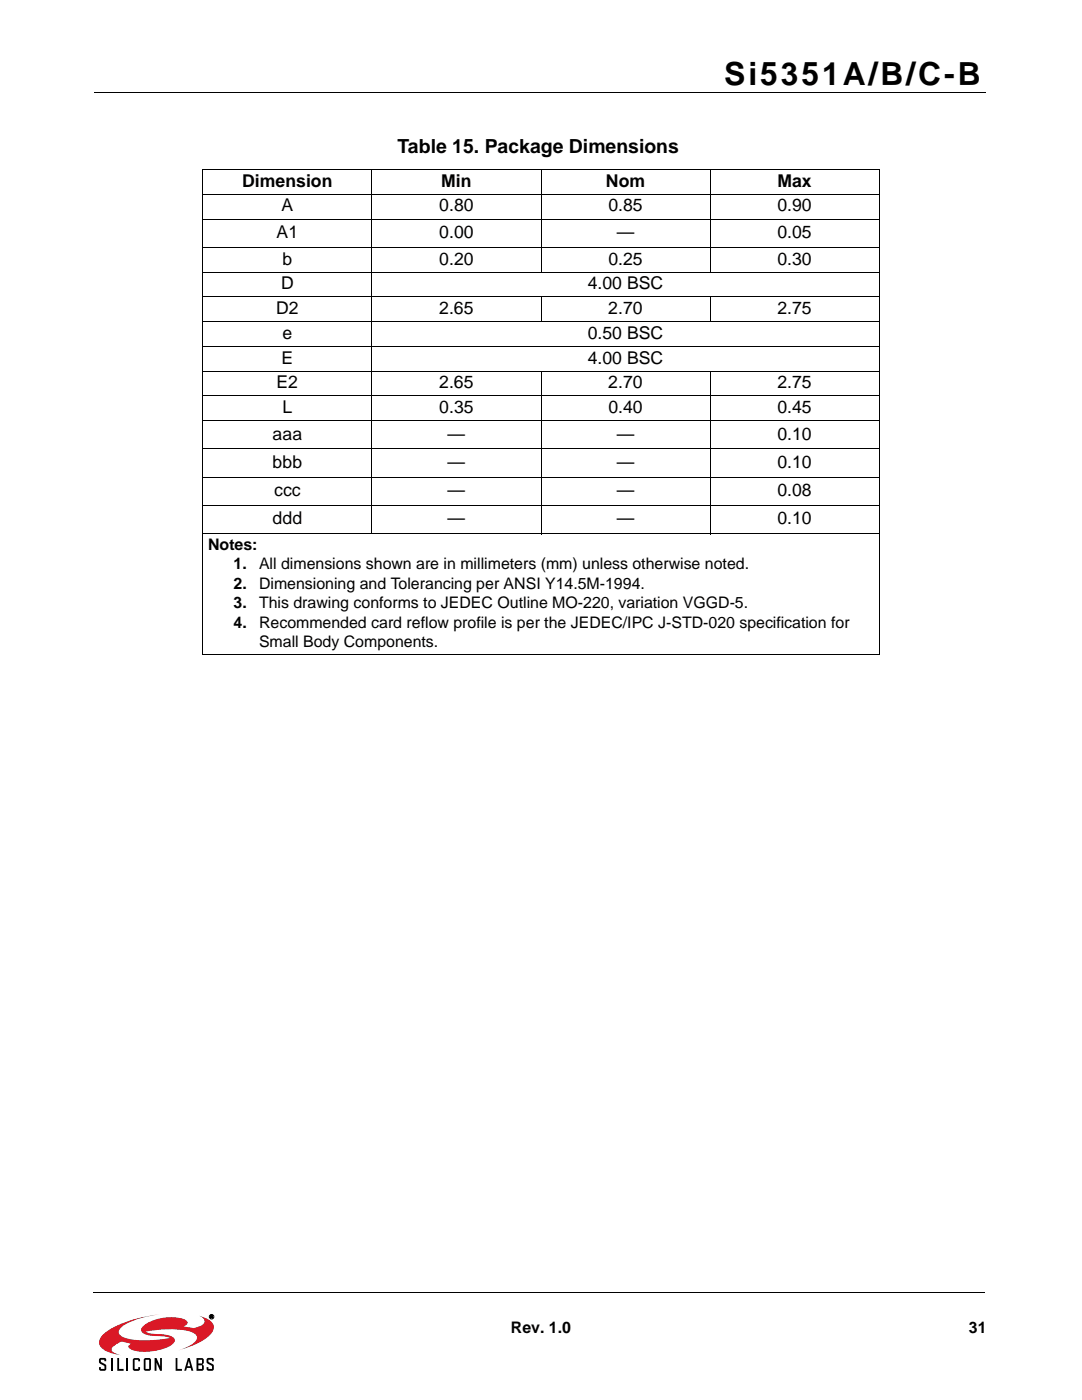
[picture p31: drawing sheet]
<svg xmlns="http://www.w3.org/2000/svg" width="216mm" height="279mm" viewBox="0 0 216 279" stroke-linecap="round" stroke-linejoin="round" font-family="sans-serif">
<defs><g id="words">
<text font-size="6.3" x="144.5" y="16.9">Si5351A/B/C-B</text>
<text font-size="3.9" x="79.3" y="30.5">Table 15. Package Dimensions</text>
<g font-size="3.5">
<text x="48.3" y="37.3">Dimension</text>
<text x="88.1" y="37.3">Min</text>
<text x="120.9" y="37.3">Nom</text>
<text x="155.1" y="37.3">Max</text>
<text x="55.2" y="47.5">A1</text>
<text x="56.2" y="42.2">A</text>
<text x="87.7" y="42.2">0.80</text>
<text x="87.7" y="47.5">0.00</text>
<text x="121.4" y="42.2">0.85</text>
<text x="123.1" y="47.5">—</text>
<text x="155.1" y="42.2">0.90</text>
<text x="155.1" y="47.5">0.05</text>
<text x="56.4" y="52.8">b</text>
<text x="87.7" y="52.8">0.20</text>
<text x="121.4" y="52.8">0.25</text>
<text x="155.1" y="52.8">0.30</text>
<text x="56.1" y="57.7">D</text>
<text x="117.3" y="57.7">4.00 BSC</text>
<text x="55.1" y="62.7">D2</text>
<text x="87.6" y="62.7">2.65</text>
<text x="121.4" y="62.7">2.70</text>
<text x="155.1" y="62.7">2.75</text>
<text x="56.4" y="67.6">e</text>
<text x="117.3" y="67.6">0.50 BSC</text>
<text x="55.2" y="77.5">E2</text>
<text x="56.2" y="72.6">E</text>
<text x="87.6" y="77.5">2.65</text>
<text x="117.3" y="72.6">4.00 BSC</text>
<text x="121.4" y="77.5">2.70</text>
<text x="155.1" y="77.5">2.75</text>
<text x="56.4" y="82.4">L</text>
<text x="87.7" y="82.4">0.35</text>
<text x="121.4" y="82.4">0.40</text>
<text x="155.1" y="82.4">0.45</text>
<text x="54.4" y="87.7">aaa</text>
<text x="89.3" y="87.7">—</text>
<text x="123.1" y="87.7">—</text>
<text x="155.1" y="87.7">0.10</text>
<text x="54.4" y="93.4">bbb</text>
<text x="89.3" y="93.4">—</text>
<text x="123.1" y="93.4">—</text>
<text x="155.1" y="93.4">0.10</text>
<text x="54.7" y="99">ccc</text>
<text x="89.3" y="99">—</text>
<text x="123.1" y="99">—</text>
<text x="155.1" y="99">0.08</text>
<text x="54.4" y="104.6">ddd</text>
<text x="89.3" y="104.6">—</text>
<text x="123.1" y="104.6">—</text>
<text x="155.1" y="104.6">0.10</text>
</g>
<g font-size="3.2">
<text x="41.5" y="109.7">Notes:</text>
<text x="46.6" y="113.6">1.</text>
<text x="51.7" y="113.6">All dimensions shown are in millimeters (mm) unless otherwise noted.</text>
<text x="46.6" y="117.5">2.</text>
<text x="51.7" y="117.5">Dimensioning and Tolerancing per ANSI Y14.5M-1994.</text>
<text x="46.6" y="121.3">3.</text>
<text x="46.6" y="125.2">4.</text>
<text x="51.7" y="121.3">This drawing conforms to JEDEC Outline MO-220, variation VGGD-5.</text>
<text x="51.7" y="125.2">Recommended card reflow profile is per the JEDEC/IPC J-STD-020 specification for</text>
<text x="51.7" y="129.1">Small Body Components.</text>
<text x="102" y="266">Rev. 1.0</text>
<text x="193.3" y="266">31</text>
</g>
</g></defs>
<path d="M20.7 266.2a21.4 21.4 0 0 1 9.7-3.7l1.5-.2a16.9 16.9 0 0 0-7.6 2.5 1.05 1.05 0 0 0-.6 1 1.05 1.05 0 0 0 .7 1 17 17 0 0 0 9 .3l.5-.1a11.4 11.4 0 0 0-3.8-.4l-.4-.1a1.42 1.42 0 0 1-1.5-1.1 2.83 2.83 0 0 1 1.8-1.7 9.2 9.2 0 0 1 7.1-.3 .66 .66 0 0 1 .3 .8 .66 .66 0 0 1-.7 .5h-.1a4.3 4.3 0 0 0 3.4-.1 .97 .97 0 0 0 .8-.9 .97 .97 0 0 0-.7-1l-.4-.1 .6 .1a2.73 2.73 0 0 1 2.4 2.4 5.5 5.5 0 0 1-3.4 3l-3.7 1.4a6.3 6.3 0 0 0 3.7-2.3 1.39 1.39 0 0 0-1.4-1.5 21.1 21.1 0 0 0-8.9 .1l1.1 .3a10.3 10.3 0 0 1 4.4 .8 .81 .81 0 0 1-.1 1.4 10.1 10.1 0 0 1-8.3 1l-.5-.6 .5-.5-1.9-.5-.6 .4a1.81 1.81 0 0 0-1.3 1.3l.6 .6 1.2 .5-1.6-.3a3.4 3.4 0 0 1-2.7-2 2.19 2.19 0 0 1 .9-2z" fill="#da1826"/>
<g fill="none" stroke="#000" stroke-width=".2">
<path d="M18.8 18.4h177.8M40.4 33.9h135.1M40.4 38.8h135.1M40.5 34v96.4M74.2 33.8v72.8M107.9 33.8v20.6M141.7 33.8v20.6M175.4 34v96.4M40.4 43.7h135.1M40.4 49.4h135.1M40.4 54.3h135.1M40.4 59.3h135.1"/>
<path d="M107.9 59.2v5.1M141.7 59.2v5.1M40.4 64.2h135.1M40.4 69.2h135.1M40.4 74.1h135.1M40.4 79h135.1M107.9 74v32.6M141.7 74v32.6M40.4 84h135.1M40.4 89.6h135.1M40.4 95.2h135.1M40.4 100.9h135.1"/>
<path d="M40.4 106.5h135.1M40.4 130.5h135.1M18.6 257.9h177.8M42 262.5l.4 .1-.1 .2 .2 .2-.4-.2-.1 .2zM42.1 262.6l.3 .1h-.3z"/>
<circle cx="42.2" cy="262.8" r=".45"/>
</g>
<g fill="#000">
<path d="M19.8 271.2l.3-.2h.7h.2l.2 .4v.3h-.4v-.3h-.7v.4l1.1 .7v.9l-.4 .2-.9-.1-.1-.7h.3v.4h.7v-.6l-.1-.1a1.14 1.14 0 0 1-1-.7zM23.4 271h.4v2.2h.9v.4h-1.3zM26.6 271.2l.3-.2h.7l.3 .2v.5h-.3v-.3h-.7v1.8h.7v-.4h.3v.4l-.1 .3-.9 .1-.3-.2zM30.8 271h.4l.7 1.7v-1.7h.4v2.6h-.4l-.7-1.7v1.7h-.4zM35 271h.4v2.2h.9v.4h-1.3zM41.3 271.2l.3-.2h.7h.2l.2 .4v.3h-.4v-.3h-.7v.4l1 .7v.9l-.3 .2-.9-.1-.2-.7h.4v.4h.7v-.6l-.1-.1a1.14 1.14 0 0 1-1-.7z"/>
<path d="M28.7 271.2v2.2l.3 .2 .9-.1 .2-.3v-2l-.3-.2h-.8zM29 271.4h.8v1.8h-.8z"/>
<path d="M37.5 271l-.7 2.6h.3l.2-.6h.8l.1 .6h.4l-.7-2.6zM37.7 271.6l.2 1.1h-.5z"/>
<path d="M39.2 271v2.6l1.3-.1 .2-.3v-.6l-.3-.3 .3-.3-.1-.8-.3-.2zM39.6 271.4h.7v.7h-.7zM39.6 272.5h.7v.7h-.7z"/>
<path d="M42 262.5l.4 .1-.1 .2 .2 .2-.4-.2-.1 .2zM42.1 262.6v.1h.3z"/>
</g>
<path d="M22.3 271v2.6M25.4 271v2.6" fill="none" stroke="#000" stroke-width=".36"/>
<use href="#words"/>
</svg>
